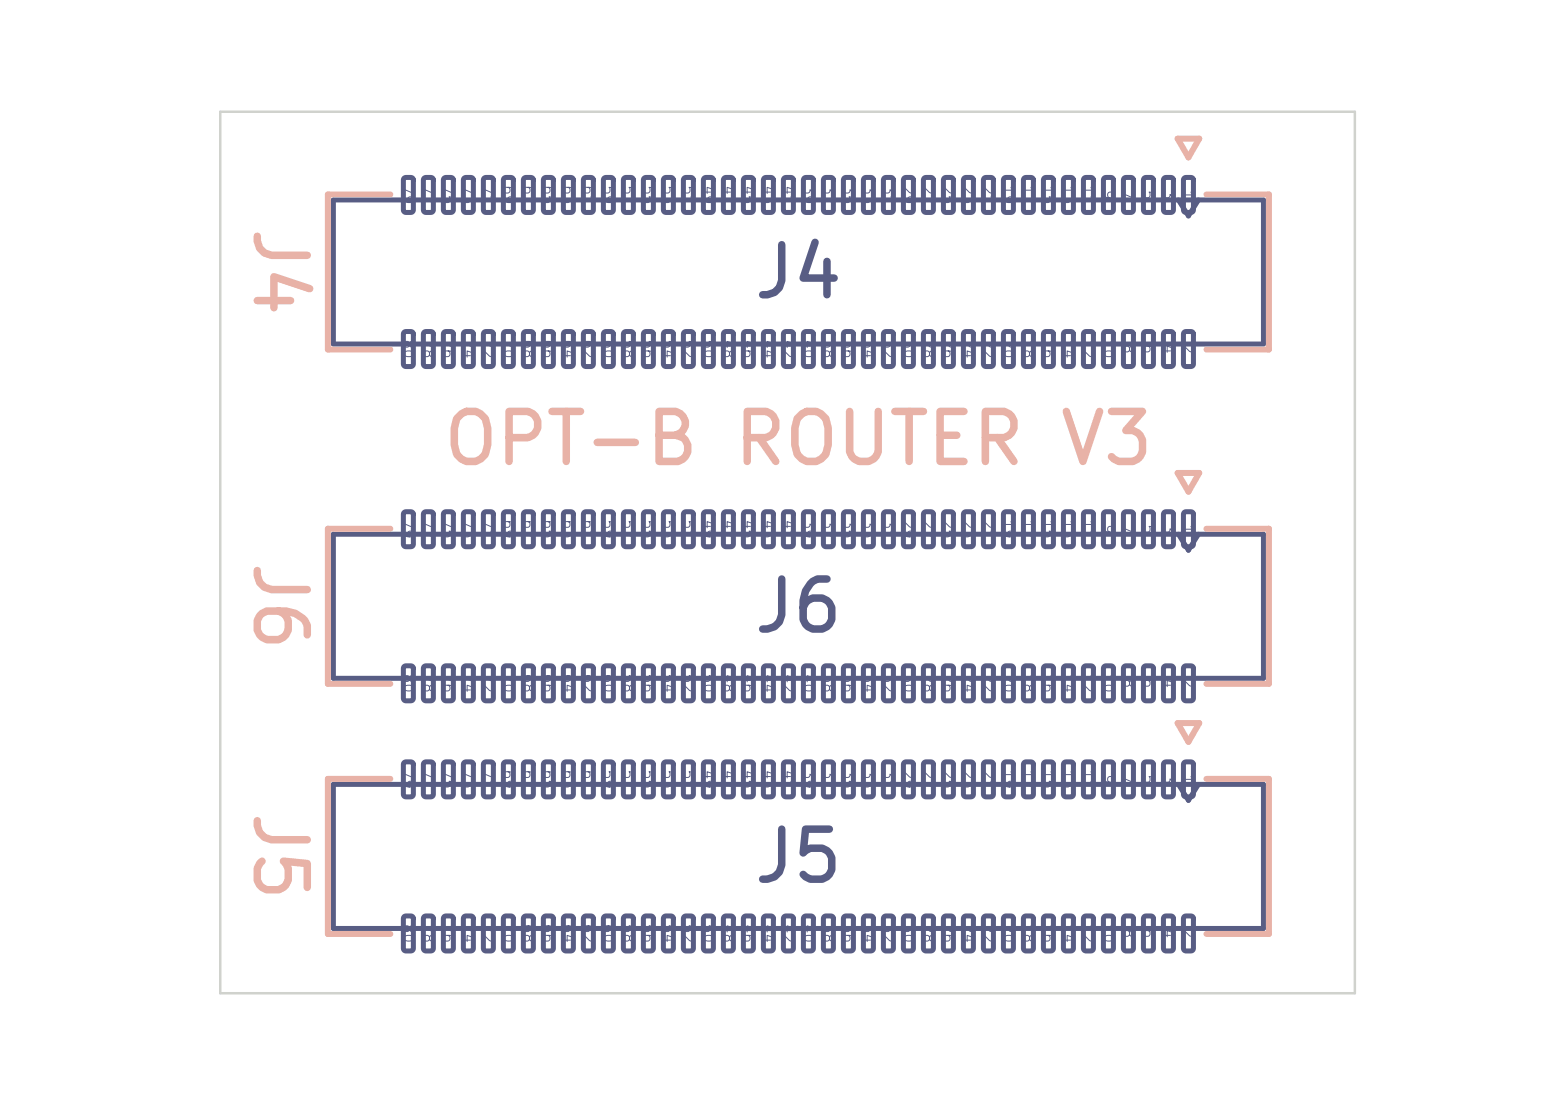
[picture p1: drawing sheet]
<svg xmlns="http://www.w3.org/2000/svg" width="297mm" height="210mm" viewBox="0 0 297 210" stroke-linecap="round" stroke-linejoin="round" font-family="sans-serif">
<defs><g id="words">
<g font-size="9.5" fill="#e8b2a7">
<text x="46" y="42.6" transform="rotate(90 46 42.6)">J4</text>
<text x="83.6" y="90.6">OPT-B ROUTER V3</text>
<text x="46" y="106.1" transform="rotate(90 46 106.1)">J6</text>
<text x="46" y="153.7" transform="rotate(90 46 153.7)">J5</text>
</g>
<g font-size="9.5" fill="#585d84">
<text x="142.7" y="58.9">J4</text>
<text x="142.7" y="122.4">J6</text>
<text x="142.7" y="170">J5</text>
</g>
<g font-size="1.9" fill="#585d84">
<text x="76.2" y="35" transform="rotate(90 76.2 35)">79</text>
<text x="80" y="35" transform="rotate(90 80 35)">77</text>
<text x="83.8" y="35" transform="rotate(90 83.8 35)">75</text>
<text x="87.6" y="35" transform="rotate(90 87.6 35)">73</text>
<text x="91.4" y="35" transform="rotate(90 91.4 35)">71</text>
<text x="95.2" y="35" transform="rotate(90 95.2 35)">69</text>
<text x="99" y="35" transform="rotate(90 99 35)">67</text>
<text x="102.8" y="35" transform="rotate(90 102.8 35)">65</text>
<text x="106.6" y="35" transform="rotate(90 106.6 35)">63</text>
<text x="110.4" y="35" transform="rotate(90 110.4 35)">61</text>
<text x="114.2" y="35" transform="rotate(90 114.2 35)">59</text>
<text x="118" y="35" transform="rotate(90 118 35)">57</text>
<text x="121.8" y="35" transform="rotate(90 121.8 35)">55</text>
<text x="125.6" y="35" transform="rotate(90 125.6 35)">53</text>
<text x="129.4" y="35" transform="rotate(90 129.4 35)">51</text>
<text x="133.2" y="35" transform="rotate(90 133.2 35)">49</text>
<text x="137.1" y="35" transform="rotate(90 137.1 35)">47</text>
<text x="140.9" y="35" transform="rotate(90 140.9 35)">45</text>
<text x="144.7" y="35" transform="rotate(90 144.7 35)">43</text>
<text x="148.5" y="35" transform="rotate(90 148.5 35)">41</text>
<text x="152.3" y="35" transform="rotate(90 152.3 35)">39</text>
<text x="156.1" y="35" transform="rotate(90 156.1 35)">37</text>
<text x="159.9" y="35" transform="rotate(90 159.9 35)">35</text>
<text x="163.7" y="35" transform="rotate(90 163.7 35)">33</text>
<text x="167.5" y="35" transform="rotate(90 167.5 35)">31</text>
<text x="171.3" y="35" transform="rotate(90 171.3 35)">29</text>
<text x="175.1" y="35" transform="rotate(90 175.1 35)">27</text>
<text x="178.9" y="35" transform="rotate(90 178.9 35)">25</text>
<text x="182.7" y="35" transform="rotate(90 182.7 35)">23</text>
<text x="186.5" y="35" transform="rotate(90 186.5 35)">21</text>
<text x="190.3" y="35" transform="rotate(90 190.3 35)">19</text>
<text x="194.1" y="35" transform="rotate(90 194.1 35)">17</text>
<text x="197.9" y="35" transform="rotate(90 197.9 35)">15</text>
<text x="201.7" y="35" transform="rotate(90 201.7 35)">13</text>
<text x="205.5" y="35" transform="rotate(90 205.5 35)">11</text>
<text x="209.3" y="36" transform="rotate(90 209.3 36)">9</text>
<text x="213.1" y="36" transform="rotate(90 213.1 36)">7</text>
<text x="216.9" y="36" transform="rotate(90 216.9 36)">5</text>
<text x="220.7" y="36" transform="rotate(90 220.7 36)">3</text>
<text x="224.5" y="36" transform="rotate(90 224.5 36)">1</text>
<text x="76.2" y="64.3" transform="rotate(90 76.2 64.3)">80</text>
<text x="80" y="64.3" transform="rotate(90 80 64.3)">78</text>
<text x="83.8" y="64.3" transform="rotate(90 83.8 64.3)">76</text>
<text x="87.6" y="64.3" transform="rotate(90 87.6 64.3)">74</text>
<text x="91.4" y="64.3" transform="rotate(90 91.4 64.3)">72</text>
<text x="95.2" y="64.3" transform="rotate(90 95.2 64.3)">70</text>
<text x="99" y="64.3" transform="rotate(90 99 64.3)">68</text>
<text x="102.8" y="64.3" transform="rotate(90 102.8 64.3)">66</text>
<text x="106.6" y="64.3" transform="rotate(90 106.6 64.3)">64</text>
<text x="110.4" y="64.3" transform="rotate(90 110.4 64.3)">62</text>
<text x="114.2" y="64.3" transform="rotate(90 114.2 64.3)">60</text>
<text x="118" y="64.3" transform="rotate(90 118 64.3)">58</text>
<text x="121.8" y="64.3" transform="rotate(90 121.8 64.3)">56</text>
<text x="125.6" y="64.3" transform="rotate(90 125.6 64.3)">54</text>
<text x="129.4" y="64.3" transform="rotate(90 129.4 64.3)">52</text>
<text x="133.2" y="64.3" transform="rotate(90 133.2 64.3)">50</text>
<text x="137.1" y="64.3" transform="rotate(90 137.1 64.3)">48</text>
<text x="140.9" y="64.3" transform="rotate(90 140.9 64.3)">46</text>
<text x="144.7" y="64.3" transform="rotate(90 144.7 64.3)">44</text>
<text x="148.5" y="64.3" transform="rotate(90 148.5 64.3)">42</text>
<text x="152.3" y="64.3" transform="rotate(90 152.3 64.3)">40</text>
<text x="156.1" y="64.3" transform="rotate(90 156.1 64.3)">38</text>
<text x="159.9" y="64.3" transform="rotate(90 159.9 64.3)">36</text>
<text x="163.7" y="64.3" transform="rotate(90 163.7 64.3)">34</text>
<text x="167.5" y="64.3" transform="rotate(90 167.5 64.3)">32</text>
<text x="171.3" y="64.3" transform="rotate(90 171.3 64.3)">30</text>
<text x="175.1" y="64.3" transform="rotate(90 175.1 64.3)">28</text>
<text x="178.9" y="64.3" transform="rotate(90 178.9 64.3)">26</text>
<text x="182.7" y="64.3" transform="rotate(90 182.7 64.3)">24</text>
<text x="186.5" y="64.3" transform="rotate(90 186.5 64.3)">22</text>
<text x="190.3" y="64.3" transform="rotate(90 190.3 64.3)">20</text>
<text x="194.1" y="64.3" transform="rotate(90 194.1 64.3)">18</text>
<text x="197.9" y="64.3" transform="rotate(90 197.9 64.3)">16</text>
<text x="201.7" y="64.3" transform="rotate(90 201.7 64.3)">14</text>
<text x="205.5" y="64.3" transform="rotate(90 205.5 64.3)">12</text>
<text x="209.3" y="64.3" transform="rotate(90 209.3 64.3)">10</text>
<text x="213.1" y="65.2" transform="rotate(90 213.1 65.2)">8</text>
<text x="216.9" y="65.2" transform="rotate(90 216.9 65.2)">6</text>
<text x="220.7" y="65.2" transform="rotate(90 220.7 65.2)">4</text>
<text x="224.5" y="65.2" transform="rotate(90 224.5 65.2)">2</text>
<text x="76.2" y="98.6" transform="rotate(90 76.2 98.6)">79</text>
<text x="80" y="98.6" transform="rotate(90 80 98.6)">77</text>
<text x="83.8" y="98.6" transform="rotate(90 83.8 98.6)">75</text>
<text x="87.6" y="98.6" transform="rotate(90 87.6 98.6)">73</text>
<text x="91.4" y="98.6" transform="rotate(90 91.4 98.6)">71</text>
<text x="95.2" y="98.6" transform="rotate(90 95.2 98.6)">69</text>
<text x="99" y="98.6" transform="rotate(90 99 98.6)">67</text>
<text x="102.8" y="98.6" transform="rotate(90 102.8 98.6)">65</text>
<text x="106.6" y="98.6" transform="rotate(90 106.6 98.6)">63</text>
<text x="110.4" y="98.6" transform="rotate(90 110.4 98.6)">61</text>
<text x="114.2" y="98.6" transform="rotate(90 114.2 98.6)">59</text>
<text x="118" y="98.6" transform="rotate(90 118 98.6)">57</text>
<text x="121.8" y="98.6" transform="rotate(90 121.8 98.6)">55</text>
<text x="125.6" y="98.6" transform="rotate(90 125.6 98.6)">53</text>
<text x="129.4" y="98.6" transform="rotate(90 129.4 98.6)">51</text>
<text x="133.2" y="98.6" transform="rotate(90 133.2 98.6)">49</text>
<text x="137.1" y="98.6" transform="rotate(90 137.1 98.6)">47</text>
<text x="140.9" y="98.6" transform="rotate(90 140.9 98.6)">45</text>
<text x="144.7" y="98.6" transform="rotate(90 144.7 98.6)">43</text>
<text x="148.5" y="98.6" transform="rotate(90 148.5 98.6)">41</text>
<text x="152.3" y="98.6" transform="rotate(90 152.3 98.6)">39</text>
<text x="156.1" y="98.6" transform="rotate(90 156.1 98.6)">37</text>
<text x="159.9" y="98.6" transform="rotate(90 159.9 98.6)">35</text>
<text x="163.7" y="98.6" transform="rotate(90 163.7 98.6)">33</text>
<text x="167.5" y="98.6" transform="rotate(90 167.5 98.6)">31</text>
<text x="171.3" y="98.6" transform="rotate(90 171.3 98.6)">29</text>
<text x="175.1" y="98.6" transform="rotate(90 175.1 98.6)">27</text>
<text x="178.9" y="98.6" transform="rotate(90 178.9 98.6)">25</text>
<text x="182.7" y="98.6" transform="rotate(90 182.7 98.6)">23</text>
<text x="186.5" y="98.6" transform="rotate(90 186.5 98.6)">21</text>
<text x="190.3" y="98.6" transform="rotate(90 190.3 98.6)">19</text>
<text x="194.1" y="98.6" transform="rotate(90 194.1 98.6)">17</text>
<text x="197.9" y="98.6" transform="rotate(90 197.9 98.6)">15</text>
<text x="201.7" y="98.6" transform="rotate(90 201.7 98.6)">13</text>
<text x="205.5" y="98.6" transform="rotate(90 205.5 98.6)">11</text>
<text x="209.3" y="99.5" transform="rotate(90 209.3 99.5)">9</text>
<text x="213.1" y="99.5" transform="rotate(90 213.1 99.5)">7</text>
<text x="216.9" y="99.5" transform="rotate(90 216.9 99.5)">5</text>
<text x="220.7" y="99.5" transform="rotate(90 220.7 99.5)">3</text>
<text x="224.5" y="99.5" transform="rotate(90 224.5 99.5)">1</text>
<text x="76.2" y="127.9" transform="rotate(90 76.2 127.9)">80</text>
<text x="80" y="127.9" transform="rotate(90 80 127.9)">78</text>
<text x="83.8" y="127.9" transform="rotate(90 83.8 127.9)">76</text>
<text x="87.6" y="127.9" transform="rotate(90 87.6 127.9)">74</text>
<text x="91.4" y="127.9" transform="rotate(90 91.4 127.9)">72</text>
<text x="95.2" y="127.9" transform="rotate(90 95.2 127.9)">70</text>
<text x="99" y="127.9" transform="rotate(90 99 127.9)">68</text>
<text x="102.8" y="127.9" transform="rotate(90 102.8 127.9)">66</text>
<text x="106.6" y="127.9" transform="rotate(90 106.6 127.9)">64</text>
<text x="110.4" y="127.9" transform="rotate(90 110.4 127.9)">62</text>
<text x="114.2" y="127.9" transform="rotate(90 114.2 127.9)">60</text>
<text x="118" y="127.9" transform="rotate(90 118 127.9)">58</text>
<text x="121.8" y="127.9" transform="rotate(90 121.8 127.9)">56</text>
<text x="125.6" y="127.9" transform="rotate(90 125.6 127.9)">54</text>
<text x="129.4" y="127.9" transform="rotate(90 129.4 127.9)">52</text>
<text x="133.2" y="127.9" transform="rotate(90 133.2 127.9)">50</text>
<text x="137.1" y="127.9" transform="rotate(90 137.1 127.9)">48</text>
<text x="140.9" y="127.9" transform="rotate(90 140.9 127.9)">46</text>
<text x="144.7" y="127.9" transform="rotate(90 144.7 127.9)">44</text>
<text x="148.5" y="127.9" transform="rotate(90 148.5 127.9)">42</text>
<text x="152.3" y="127.9" transform="rotate(90 152.3 127.9)">40</text>
<text x="156.1" y="127.9" transform="rotate(90 156.1 127.9)">38</text>
<text x="159.9" y="127.9" transform="rotate(90 159.9 127.9)">36</text>
<text x="163.7" y="127.9" transform="rotate(90 163.7 127.9)">34</text>
<text x="167.5" y="127.9" transform="rotate(90 167.5 127.9)">32</text>
<text x="171.3" y="127.9" transform="rotate(90 171.3 127.9)">30</text>
<text x="175.1" y="127.9" transform="rotate(90 175.1 127.9)">28</text>
<text x="178.9" y="127.9" transform="rotate(90 178.9 127.9)">26</text>
<text x="182.7" y="127.9" transform="rotate(90 182.7 127.9)">24</text>
<text x="186.5" y="127.9" transform="rotate(90 186.5 127.9)">22</text>
<text x="190.3" y="127.9" transform="rotate(90 190.3 127.9)">20</text>
<text x="194.1" y="127.9" transform="rotate(90 194.1 127.9)">18</text>
<text x="197.9" y="127.9" transform="rotate(90 197.9 127.9)">16</text>
<text x="201.7" y="127.9" transform="rotate(90 201.7 127.9)">14</text>
<text x="205.5" y="127.9" transform="rotate(90 205.5 127.9)">12</text>
<text x="209.3" y="127.9" transform="rotate(90 209.3 127.9)">10</text>
<text x="213.1" y="128.8" transform="rotate(90 213.1 128.8)">8</text>
<text x="216.9" y="128.8" transform="rotate(90 216.9 128.8)">6</text>
<text x="220.7" y="128.8" transform="rotate(90 220.7 128.8)">4</text>
<text x="224.5" y="128.8" transform="rotate(90 224.5 128.8)">2</text>
<text x="76.2" y="146.1" transform="rotate(90 76.2 146.1)">79</text>
<text x="80" y="146.1" transform="rotate(90 80 146.1)">77</text>
<text x="83.8" y="146.1" transform="rotate(90 83.8 146.1)">75</text>
<text x="87.6" y="146.1" transform="rotate(90 87.6 146.1)">73</text>
<text x="91.4" y="146.1" transform="rotate(90 91.4 146.1)">71</text>
<text x="95.2" y="146.1" transform="rotate(90 95.2 146.1)">69</text>
<text x="99" y="146.1" transform="rotate(90 99 146.1)">67</text>
<text x="102.8" y="146.1" transform="rotate(90 102.8 146.1)">65</text>
<text x="106.6" y="146.1" transform="rotate(90 106.6 146.1)">63</text>
<text x="110.4" y="146.1" transform="rotate(90 110.4 146.1)">61</text>
<text x="114.2" y="146.1" transform="rotate(90 114.2 146.1)">59</text>
<text x="118" y="146.1" transform="rotate(90 118 146.1)">57</text>
<text x="121.8" y="146.1" transform="rotate(90 121.8 146.1)">55</text>
<text x="125.6" y="146.1" transform="rotate(90 125.6 146.1)">53</text>
<text x="129.4" y="146.1" transform="rotate(90 129.4 146.1)">51</text>
<text x="133.2" y="146.1" transform="rotate(90 133.2 146.1)">49</text>
<text x="137.1" y="146.1" transform="rotate(90 137.1 146.1)">47</text>
<text x="140.9" y="146.1" transform="rotate(90 140.9 146.1)">45</text>
<text x="144.7" y="146.1" transform="rotate(90 144.7 146.1)">43</text>
<text x="148.5" y="146.1" transform="rotate(90 148.5 146.1)">41</text>
<text x="152.3" y="146.1" transform="rotate(90 152.3 146.1)">39</text>
<text x="156.1" y="146.1" transform="rotate(90 156.1 146.1)">37</text>
<text x="159.9" y="146.1" transform="rotate(90 159.9 146.1)">35</text>
<text x="163.7" y="146.1" transform="rotate(90 163.7 146.1)">33</text>
<text x="167.5" y="146.1" transform="rotate(90 167.5 146.1)">31</text>
<text x="171.3" y="146.1" transform="rotate(90 171.3 146.1)">29</text>
<text x="175.1" y="146.1" transform="rotate(90 175.1 146.1)">27</text>
<text x="178.9" y="146.1" transform="rotate(90 178.9 146.1)">25</text>
<text x="182.7" y="146.1" transform="rotate(90 182.7 146.1)">23</text>
<text x="186.5" y="146.1" transform="rotate(90 186.5 146.1)">21</text>
<text x="190.3" y="146.1" transform="rotate(90 190.3 146.1)">19</text>
<text x="194.1" y="146.1" transform="rotate(90 194.1 146.1)">17</text>
<text x="197.9" y="146.1" transform="rotate(90 197.9 146.1)">15</text>
<text x="201.7" y="146.1" transform="rotate(90 201.7 146.1)">13</text>
<text x="205.5" y="146.1" transform="rotate(90 205.5 146.1)">11</text>
<text x="209.3" y="147" transform="rotate(90 209.3 147)">9</text>
<text x="213.1" y="147" transform="rotate(90 213.1 147)">7</text>
<text x="216.9" y="147" transform="rotate(90 216.9 147)">5</text>
<text x="220.7" y="147" transform="rotate(90 220.7 147)">3</text>
<text x="224.5" y="147" transform="rotate(90 224.5 147)">1</text>
<text x="76.2" y="175.4" transform="rotate(90 76.2 175.4)">80</text>
<text x="80" y="175.4" transform="rotate(90 80 175.4)">78</text>
<text x="83.8" y="175.4" transform="rotate(90 83.8 175.4)">76</text>
<text x="87.6" y="175.4" transform="rotate(90 87.6 175.4)">74</text>
<text x="91.4" y="175.4" transform="rotate(90 91.4 175.4)">72</text>
<text x="95.2" y="175.4" transform="rotate(90 95.2 175.4)">70</text>
<text x="99" y="175.4" transform="rotate(90 99 175.4)">68</text>
<text x="102.8" y="175.4" transform="rotate(90 102.8 175.4)">66</text>
<text x="106.6" y="175.4" transform="rotate(90 106.6 175.4)">64</text>
<text x="110.4" y="175.4" transform="rotate(90 110.4 175.4)">62</text>
<text x="114.2" y="175.4" transform="rotate(90 114.2 175.4)">60</text>
<text x="118" y="175.4" transform="rotate(90 118 175.4)">58</text>
<text x="121.8" y="175.4" transform="rotate(90 121.8 175.4)">56</text>
<text x="125.6" y="175.4" transform="rotate(90 125.6 175.4)">54</text>
<text x="129.4" y="175.4" transform="rotate(90 129.4 175.4)">52</text>
<text x="133.2" y="175.4" transform="rotate(90 133.2 175.4)">50</text>
<text x="137.1" y="175.4" transform="rotate(90 137.1 175.4)">48</text>
<text x="140.9" y="175.4" transform="rotate(90 140.9 175.4)">46</text>
<text x="144.7" y="175.4" transform="rotate(90 144.7 175.4)">44</text>
<text x="148.5" y="175.4" transform="rotate(90 148.5 175.4)">42</text>
<text x="152.3" y="175.4" transform="rotate(90 152.3 175.4)">40</text>
<text x="156.1" y="175.4" transform="rotate(90 156.1 175.4)">38</text>
<text x="159.9" y="175.4" transform="rotate(90 159.9 175.4)">36</text>
<text x="163.7" y="175.4" transform="rotate(90 163.7 175.4)">34</text>
<text x="167.5" y="175.4" transform="rotate(90 167.5 175.4)">32</text>
<text x="171.3" y="175.4" transform="rotate(90 171.3 175.4)">30</text>
<text x="175.1" y="175.4" transform="rotate(90 175.1 175.4)">28</text>
<text x="178.9" y="175.4" transform="rotate(90 178.9 175.4)">26</text>
<text x="182.7" y="175.4" transform="rotate(90 182.7 175.4)">24</text>
<text x="186.5" y="175.4" transform="rotate(90 186.5 175.4)">22</text>
<text x="190.3" y="175.4" transform="rotate(90 190.3 175.4)">20</text>
<text x="194.1" y="175.4" transform="rotate(90 194.1 175.4)">18</text>
<text x="197.9" y="175.4" transform="rotate(90 197.9 175.4)">16</text>
<text x="201.7" y="175.4" transform="rotate(90 201.7 175.4)">14</text>
<text x="205.5" y="175.4" transform="rotate(90 205.5 175.4)">12</text>
<text x="209.3" y="175.4" transform="rotate(90 209.3 175.4)">10</text>
<text x="213.1" y="176.3" transform="rotate(90 213.1 176.3)">8</text>
<text x="216.9" y="176.3" transform="rotate(90 216.9 176.3)">6</text>
<text x="220.7" y="176.3" transform="rotate(90 220.7 176.3)">4</text>
<text x="224.5" y="176.3" transform="rotate(90 224.5 176.3)">2</text>
</g>
</g></defs>
<path d="M41.9 21.2h215.7v167.6h-215.7z" fill="none" stroke="#d0d2cd" stroke-width=".48"/>
<g fill="none" stroke="#585d84" stroke-width=".95">
<path d="M63.4 38h176.8v27.4h-176.8zM76.8 33.9l.4-.2h.9l.5 .3v5.9l-.3 .4-1.1 .1-.5-.3v-5.9zM80.6 33.9l.4-.2h.9l.5 .3v5.9l-.3 .4-1.1 .1-.5-.3v-5.9zM84.4 33.9l.4-.2h.9l.5 .3v5.9l-.3 .4-1.1 .1-.5-.3v-5.9zM88.2 33.9l.4-.2h.9l.5 .3v5.9l-.3 .4-1.1 .1-.5-.3v-5.9zM92 33.9l.4-.2h.9l.5 .3v5.9l-.3 .4-1.1 .1-.5-.3v-5.9zM95.9 33.9l.3-.2h.9l.5 .3v5.9l-.3 .4-1.1 .1-.5-.3v-5.9zM99.7 33.9l.3-.2h.9l.5 .3v5.9l-.3 .4-1.1 .1-.4-.3-.1-5.9zM103.5 33.9l.3-.2h.9l.5 .3v5.9l-.3 .4-1.1 .1-.4-.3-.1-5.9zM107.3 33.9l.3-.2h.9l.5 .3v5.9l-.3 .4-1.1 .1-.4-.3-.1-5.9zM111.1 33.9l.3-.2h1l.4 .3v5.9l-.3 .4-1.1 .1-.4-.3-.1-5.9zM114.9 33.9l.3-.2h1l.4 .3v5.9l-.3 .4-1.1 .1-.4-.3-.1-5.9z"/>
<path d="M118.7 33.9l.3-.2h1l.4 .3v5.9l-.3 .4-1.1 .1-.4-.3-.1-5.9zM122.5 33.9l.3-.2h1l.4 .3v5.9l-.3 .4-1.1 .1-.4-.3-.1-5.9zM126.3 33.9l.3-.2h1l.4 .3v5.9l-.3 .4-1.1 .1-.4-.3-.1-5.9zM130.1 33.9l.3-.2h1l.4 .3v5.9l-.2 .4-1.2 .1-.4-.3-.1-5.9zM133.9 33.9l.3-.2h1l.4 .3v5.9l-.2 .4-1.2 .1-.4-.3-.1-5.9zM137.7 33.9l.3-.2h1l.4 .3 .1 5.9-.3 .4-1.2 .1-.4-.3-.1-5.9zM141.5 33.9l.3-.2h1l.4 .3 .1 5.9-.3 .4-1.2 .1-.4-.3v-5.9zM145.3 33.9l.3-.2h1l.4 .3 .1 5.9-.3 .4-1.2 .1-.4-.3v-5.9zM149.1 33.9l.3-.2h1l.4 .3 .1 5.9-.3 .4-1.2 .1-.4-.3v-5.9zM152.9 33.9l.3-.2h1l.4 .3 .1 5.9-.3 .4-1.2 .1-.4-.3v-5.9zM156.7 33.9l.3-.2h1l.4 .3 .1 5.9-.3 .4-1.2 .1-.4-.3v-5.9zM160.5 33.9l.3-.2h1l.4 .3 .1 5.9-.3 .4-1.2 .1-.4-.3v-5.9z"/>
<path d="M164.3 33.9l.3-.2h1l.4 .3 .1 5.9-.3 .4-1.2 .1-.4-.3v-5.9zM168.1 33.9l.3-.2h1l.4 .3 .1 5.9-.3 .4-1.2 .1-.4-.3v-5.9zM171.9 33.9l.4-.2h.9l.4 .3 .1 5.9-.3 .4-1.1 .1-.5-.3v-5.9zM175.7 33.9l.4-.2h.9l.4 .3 .1 5.9-.3 .4-1.1 .1-.5-.3v-5.9zM179.5 33.9l.4-.2h.9l.4 .3 .1 5.9-.3 .4-1.1 .1-.5-.3v-5.9zM183.3 33.9l.4-.2h.9l.5 .3v5.9l-.3 .4-1.1 .1-.5-.3v-5.9zM187.1 33.9l.4-.2h.9l.5 .3v5.9l-.3 .4-1.1 .1-.5-.3v-5.9zM190.9 33.9l.4-.2h.9l.5 .3v5.9l-.3 .4-1.1 .1-.5-.3v-5.9zM194.7 33.9l.4-.2h.9l.5 .3v5.9l-.3 .4-1.1 .1-.5-.3v-5.9zM198.5 33.9l.4-.2h.9l.5 .3v5.9l-.3 .4-1.1 .1-.5-.3v-5.9zM202.3 33.9l.4-.2h.9l.5 .3v5.9l-.3 .4-1.1 .1-.5-.3v-5.9zM206.1 33.9l.4-.2h.9l.5 .3v5.9l-.3 .4-1.1 .1-.5-.3v-5.9z"/>
<path d="M209.9 33.9l.4-.2h.9l.5 .3v5.9l-.3 .4-1.1 .1-.5-.3v-5.9zM213.8 33.9l.3-.2h.9l.5 .3v5.9l-.3 .4-1.1 .1-.5-.3v-5.9zM217.6 33.9l.3-.2h.9l.5 .3v5.9l-.3 .4-1.1 .1-.4-.3-.1-5.9zM221.4 33.9l.3-.2h.9l.5 .3v5.9l-.3 .4-1.1 .1-.4-.3-.1-5.9zM224.1 38l1.9 3 1.9-3M225.2 33.9l.3-.2h.9l.5 .3v5.9l-.3 .4-1.1 .1-.4-.3-.1-5.9zM76.8 63.1l.4-.1h.9l.5 .3v5.9l-.3 .4-1.1 .1-.5-.3v-5.9zM80.6 63.1l.4-.1h.9l.5 .3v5.9l-.3 .4-1.1 .1-.5-.3v-5.9zM84.4 63.1l.4-.1h.9l.5 .3v5.9l-.3 .4-1.1 .1-.5-.3v-5.9zM88.2 63.1l.4-.1h.9l.5 .3v5.9l-.3 .4-1.1 .1-.5-.3v-5.9zM92 63.1l.4-.1h.9l.5 .3v5.9l-.3 .4-1.1 .1-.5-.3v-5.9zM95.9 63.1l.3-.1h.9l.5 .3v5.9l-.3 .4-1.1 .1-.5-.3v-5.9z"/>
<path d="M99.7 63.1l.3-.1h.9l.5 .3v5.9l-.3 .4-1.1 .1-.4-.3-.1-5.9zM103.5 63.1l.3-.1h.9l.5 .3v5.9l-.3 .4-1.1 .1-.4-.3-.1-5.9zM107.3 63.1l.3-.1h.9l.5 .3v5.9l-.3 .4-1.1 .1-.4-.3-.1-5.9zM111.1 63.1l.3-.1h1l.4 .3v5.9l-.3 .4-1.1 .1-.4-.3-.1-5.9zM114.9 63.1l.3-.1h1l.4 .3v5.9l-.3 .4-1.1 .1-.4-.3-.1-5.9zM118.7 63.1l.3-.1h1l.4 .3v5.9l-.3 .4-1.1 .1-.4-.3-.1-5.9zM122.5 63.1l.3-.1h1l.4 .3v5.9l-.3 .4-1.1 .1-.4-.3-.1-5.9zM126.3 63.1l.3-.1h1l.4 .3v5.9l-.3 .4-1.1 .1-.4-.3-.1-5.9zM130.1 63.1l.3-.1h1l.4 .3v5.9l-.2 .4-1.2 .1-.4-.3-.1-5.9zM133.9 63.1l.3-.1h1l.4 .3v5.9l-.2 .4-1.2 .1-.4-.3-.1-5.9zM137.7 63.1l.3-.1h1l.4 .3 .1 5.9-.3 .4-1.2 .1-.4-.3-.1-5.9zM141.5 63.1l.3-.1h1l.4 .3 .1 5.9-.3 .4-1.2 .1-.4-.3v-5.9z"/>
<path d="M145.3 63.1l.3-.1h1l.4 .3 .1 5.9-.3 .4-1.2 .1-.4-.3v-5.9zM149.1 63.1l.3-.1h1l.4 .3 .1 5.9-.3 .4-1.2 .1-.4-.3v-5.9zM152.9 63.1l.3-.1h1l.4 .3 .1 5.9-.3 .4-1.2 .1-.4-.3v-5.9zM156.7 63.1l.3-.1h1l.4 .3 .1 5.9-.3 .4-1.2 .1-.4-.3v-5.9zM160.5 63.1l.3-.1h1l.4 .3 .1 5.9-.3 .4-1.2 .1-.4-.3v-5.9zM164.3 63.1l.3-.1h1l.4 .3 .1 5.9-.3 .4-1.2 .1-.4-.3v-5.9zM168.1 63.1l.3-.1h1l.4 .3 .1 5.9-.3 .4-1.2 .1-.4-.3v-5.9zM171.9 63.1l.4-.1h.9l.4 .3 .1 5.9-.3 .4-1.1 .1-.5-.3v-5.9zM175.7 63.1l.4-.1h.9l.4 .3 .1 5.9-.3 .4-1.1 .1-.5-.3v-5.9zM179.5 63.1l.4-.1h.9l.4 .3 .1 5.9-.3 .4-1.1 .1-.5-.3v-5.9zM183.3 63.1l.4-.1h.9l.5 .3v5.9l-.3 .4-1.1 .1-.5-.3v-5.9zM187.1 63.1l.4-.1h.9l.5 .3v5.9l-.3 .4-1.1 .1-.5-.3v-5.9z"/>
<path d="M190.9 63.1l.4-.1h.9l.5 .3v5.9l-.3 .4-1.1 .1-.5-.3v-5.9zM194.7 63.1l.4-.1h.9l.5 .3v5.9l-.3 .4-1.1 .1-.5-.3v-5.9zM198.5 63.1l.4-.1h.9l.5 .3v5.9l-.3 .4-1.1 .1-.5-.3v-5.9zM202.3 63.1l.4-.1h.9l.5 .3v5.9l-.3 .4-1.1 .1-.5-.3v-5.9zM206.1 63.1l.4-.1h.9l.5 .3v5.9l-.3 .4-1.1 .1-.5-.3v-5.9zM209.9 63.1l.4-.1h.9l.5 .3v5.9l-.3 .4-1.1 .1-.5-.3v-5.9zM213.8 63.1l.3-.1h.9l.5 .3v5.9l-.3 .4-1.1 .1-.5-.3v-5.9zM217.6 63.1l.3-.1h.9l.5 .3v5.9l-.3 .4-1.1 .1-.4-.3-.1-5.9zM221.4 63.1l.3-.1h.9l.5 .3v5.9l-.3 .4-1.1 .1-.4-.3-.1-5.9zM225.2 63.1l.3-.1h.9l.5 .3v5.9l-.3 .4-1.1 .1-.4-.3-.1-5.9zM76.8 97.4l.4-.1h.9l.5 .2v5.9l-.3 .5h-1.1l-.5-.3v-5.9zM80.6 97.4l.4-.1h.9l.5 .2v5.9l-.3 .5h-1.1l-.5-.3v-5.9z"/>
<path d="M84.4 97.4l.4-.1h.9l.5 .2v5.9l-.3 .5h-1.1l-.5-.3v-5.9zM88.2 97.4l.4-.1h.9l.5 .2v5.9l-.3 .5h-1.1l-.5-.3v-5.9zM92 97.4l.4-.1h.9l.5 .2v5.9l-.3 .5h-1.1l-.5-.3v-5.9zM95.9 97.4l.3-.1h.9l.5 .2v5.9l-.3 .5h-1.1l-.5-.3v-5.9zM99.7 97.4l.3-.1h.9l.5 .2v5.9l-.3 .5h-1.1l-.4-.3-.1-5.9zM103.5 97.4l.3-.1h.9l.5 .2v5.9l-.3 .5h-1.1l-.4-.3-.1-5.9zM107.3 97.4l.3-.1h.9l.5 .2v5.9l-.3 .5h-1.1l-.4-.3-.1-5.9zM111.1 97.4l.3-.1h1l.4 .2v5.9l-.3 .5h-1.1l-.4-.3-.1-5.9zM114.9 97.4l.3-.1h1l.4 .2v5.9l-.3 .5h-1.1l-.4-.3-.1-5.9zM118.7 97.4l.3-.1h1l.4 .2v5.9l-.3 .5h-1.1l-.4-.3-.1-5.9zM122.5 97.4l.3-.1h1l.4 .2v5.9l-.3 .5h-1.1l-.4-.3-.1-5.9zM126.3 97.4l.3-.1h1l.4 .2v5.9l-.3 .5h-1.1l-.4-.3-.1-5.9z"/>
<path d="M130.1 97.4l.3-.1h1l.4 .2v5.9l-.2 .5h-1.2l-.4-.3-.1-5.9zM133.9 97.4l.3-.1h1l.4 .2v5.9l-.2 .5h-1.2l-.4-.3-.1-5.9zM137.7 97.4l.3-.1h1l.4 .2 .1 5.9-.3 .5h-1.2l-.4-.3-.1-5.9zM141.5 97.4l.3-.1h1l.4 .2 .1 5.9-.3 .5h-1.2l-.4-.3v-5.9zM145.3 97.4l.3-.1h1l.4 .2 .1 5.9-.3 .5h-1.2l-.4-.3v-5.9zM149.1 97.4l.3-.1h1l.4 .2 .1 5.9-.3 .5h-1.2l-.4-.3v-5.9zM152.9 97.4l.3-.1h1l.4 .2 .1 5.9-.3 .5h-1.2l-.4-.3v-5.9zM156.7 97.4l.3-.1h1l.4 .2 .1 5.9-.3 .5h-1.2l-.4-.3v-5.9zM160.5 97.4l.3-.1h1l.4 .2 .1 5.9-.3 .5h-1.2l-.4-.3v-5.9zM164.3 97.4l.3-.1h1l.4 .2 .1 5.9-.3 .5h-1.2l-.4-.3v-5.9zM168.1 97.4l.3-.1h1l.4 .2 .1 5.9-.3 .5h-1.2l-.4-.3v-5.9zM171.9 97.4l.4-.1h.9l.4 .2 .1 5.9-.3 .5h-1.1l-.5-.3v-5.9z"/>
<path d="M175.7 97.4l.4-.1h.9l.4 .2 .1 5.9-.3 .5h-1.1l-.5-.3v-5.9zM179.5 97.4l.4-.1h.9l.4 .2 .1 5.9-.3 .5h-1.1l-.5-.3v-5.9zM183.3 97.4l.4-.1h.9l.5 .2v5.9l-.3 .5h-1.1l-.5-.3v-5.9zM187.1 97.4l.4-.1h.9l.5 .2v5.9l-.3 .5h-1.1l-.5-.3v-5.9zM190.9 97.4l.4-.1h.9l.5 .2v5.9l-.3 .5h-1.1l-.5-.3v-5.9zM194.7 97.4l.4-.1h.9l.5 .2v5.9l-.3 .5h-1.1l-.5-.3v-5.9zM198.5 97.4l.4-.1h.9l.5 .2v5.9l-.3 .5h-1.1l-.5-.3v-5.9zM202.3 97.4l.4-.1h.9l.5 .2v5.9l-.3 .5h-1.1l-.5-.3v-5.9zM206.1 97.4l.4-.1h.9l.5 .2v5.9l-.3 .5h-1.1l-.5-.3v-5.9zM209.9 97.4l.4-.1h.9l.5 .2v5.9l-.3 .5h-1.1l-.5-.3v-5.9zM213.8 97.4l.3-.1h.9l.5 .2v5.9l-.3 .5h-1.1l-.5-.3v-5.9zM217.6 97.4l.3-.1h.9l.5 .2v5.9l-.3 .5h-1.1l-.4-.3-.1-5.9z"/>
<path d="M221.4 97.4l.3-.1h.9l.5 .2v5.9l-.3 .5h-1.1l-.4-.3-.1-5.9zM225.2 97.4l.3-.1h.9l.5 .2v5.9l-.3 .5h-1.1l-.4-.3-.1-5.9zM63.4 101.5h176.8v27.4h-176.8zM224.1 101.5l1.9 3.1 1.9-3.1M76.8 126.7l.4-.2h.9l.5 .3v5.9l-.3 .5h-1.1l-.5-.3v-5.9zM80.6 126.7l.4-.2h.9l.5 .3v5.9l-.3 .5h-1.1l-.5-.3v-5.9zM84.4 126.7l.4-.2h.9l.5 .3v5.9l-.3 .5h-1.1l-.5-.3v-5.9zM88.2 126.7l.4-.2h.9l.5 .3v5.9l-.3 .5h-1.1l-.5-.3v-5.9zM92 126.7l.4-.2h.9l.5 .3v5.9l-.3 .5h-1.1l-.5-.3v-5.9zM95.9 126.7l.3-.2h.9l.5 .3v5.9l-.3 .5h-1.1l-.5-.3v-5.9zM99.7 126.7l.3-.2h.9l.5 .3v5.9l-.3 .5h-1.1l-.4-.3-.1-5.9zM103.5 126.7l.3-.2h.9l.5 .3v5.9l-.3 .5h-1.1l-.4-.3-.1-5.9z"/>
<path d="M107.3 126.7l.3-.2h.9l.5 .3v5.9l-.3 .5h-1.1l-.4-.3-.1-5.9zM111.1 126.7l.3-.2h1l.4 .3v5.9l-.3 .5h-1.1l-.4-.3-.1-5.9zM114.9 126.7l.3-.2h1l.4 .3v5.9l-.3 .5h-1.1l-.4-.3-.1-5.9zM118.7 126.7l.3-.2h1l.4 .3v5.9l-.3 .5h-1.1l-.4-.3-.1-5.9zM122.5 126.7l.3-.2h1l.4 .3v5.9l-.3 .5h-1.1l-.4-.3-.1-5.9zM126.3 126.7l.3-.2h1l.4 .3v5.9l-.3 .5h-1.1l-.4-.3-.1-5.9zM130.1 126.7l.3-.2h1l.4 .3v5.9l-.2 .5h-1.2l-.4-.3-.1-5.9zM133.9 126.7l.3-.2h1l.4 .3v5.9l-.2 .5h-1.2l-.4-.3-.1-5.9zM137.7 126.7l.3-.2h1l.4 .3 .1 5.9-.3 .5h-1.2l-.4-.3-.1-5.9zM141.5 126.7l.3-.2h1l.4 .3 .1 5.9-.3 .5h-1.2l-.4-.3v-5.9zM145.3 126.7l.3-.2h1l.4 .3 .1 5.9-.3 .5h-1.2l-.4-.3v-5.9zM149.1 126.7l.3-.2h1l.4 .3 .1 5.9-.3 .5h-1.2l-.4-.3v-5.9z"/>
<path d="M152.9 126.7l.3-.2h1l.4 .3 .1 5.9-.3 .5h-1.2l-.4-.3v-5.9zM156.7 126.7l.3-.2h1l.4 .3 .1 5.9-.3 .5h-1.2l-.4-.3v-5.9zM160.5 126.7l.3-.2h1l.4 .3 .1 5.9-.3 .5h-1.2l-.4-.3v-5.9zM164.3 126.7l.3-.2h1l.4 .3 .1 5.9-.3 .5h-1.2l-.4-.3v-5.9zM168.1 126.7l.3-.2h1l.4 .3 .1 5.9-.3 .5h-1.2l-.4-.3v-5.9zM171.9 126.7l.4-.2h.9l.4 .3 .1 5.9-.3 .5h-1.1l-.5-.3v-5.9zM175.7 126.7l.4-.2h.9l.4 .3 .1 5.9-.3 .5h-1.1l-.5-.3v-5.9zM179.5 126.7l.4-.2h.9l.4 .3 .1 5.9-.3 .5h-1.1l-.5-.3v-5.9zM183.3 126.7l.4-.2h.9l.5 .3v5.9l-.3 .5h-1.1l-.5-.3v-5.9zM187.1 126.7l.4-.2h.9l.5 .3v5.9l-.3 .5h-1.1l-.5-.3v-5.9zM190.9 126.7l.4-.2h.9l.5 .3v5.9l-.3 .5h-1.1l-.5-.3v-5.9zM194.7 126.7l.4-.2h.9l.5 .3v5.9l-.3 .5h-1.1l-.5-.3v-5.9z"/>
<path d="M198.5 126.7l.4-.2h.9l.5 .3v5.9l-.3 .5h-1.1l-.5-.3v-5.9zM202.3 126.7l.4-.2h.9l.5 .3v5.9l-.3 .5h-1.1l-.5-.3v-5.9zM206.1 126.7l.4-.2h.9l.5 .3v5.9l-.3 .5h-1.1l-.5-.3v-5.9zM209.9 126.7l.4-.2h.9l.5 .3v5.9l-.3 .5h-1.1l-.5-.3v-5.9zM213.8 126.7l.3-.2h.9l.5 .3v5.9l-.3 .5h-1.1l-.5-.3v-5.9zM217.6 126.7l.3-.2h.9l.5 .3v5.9l-.3 .5h-1.1l-.4-.3-.1-5.9zM221.4 126.7l.3-.2h.9l.5 .3v5.9l-.3 .5h-1.1l-.4-.3-.1-5.9zM225.2 126.7l.3-.2h.9l.5 .3v5.9l-.3 .5h-1.1l-.4-.3-.1-5.9zM63.4 149.1h176.8v27.4h-176.8zM76.8 144.9l.4-.1h.9l.5 .3v5.9l-.3 .4-1.1 .1-.5-.3v-5.9zM80.6 144.9l.4-.1h.9l.5 .3v5.9l-.3 .4-1.1 .1-.5-.3v-5.9zM84.4 144.9l.4-.1h.9l.5 .3v5.9l-.3 .4-1.1 .1-.5-.3v-5.9z"/>
<path d="M88.2 144.9l.4-.1h.9l.5 .3v5.9l-.3 .4-1.1 .1-.5-.3v-5.9zM92 144.9l.4-.1h.9l.5 .3v5.9l-.3 .4-1.1 .1-.5-.3v-5.9zM95.9 144.9l.3-.1h.9l.5 .3v5.9l-.3 .4-1.1 .1-.5-.3v-5.9zM99.7 144.9l.3-.1h.9l.5 .3v5.9l-.3 .4-1.1 .1-.4-.3-.1-5.9zM103.5 144.9l.3-.1h.9l.5 .3v5.9l-.3 .4-1.1 .1-.4-.3-.1-5.9zM107.3 144.9l.3-.1h.9l.5 .3v5.9l-.3 .4-1.1 .1-.4-.3-.1-5.9zM111.1 144.9l.3-.1h1l.4 .3v5.9l-.3 .4-1.1 .1-.4-.3-.1-5.9zM114.9 144.9l.3-.1h1l.4 .3v5.9l-.3 .4-1.1 .1-.4-.3-.1-5.9zM118.7 144.9l.3-.1h1l.4 .3v5.9l-.3 .4-1.1 .1-.4-.3-.1-5.9zM122.5 144.9l.3-.1h1l.4 .3v5.9l-.3 .4-1.1 .1-.4-.3-.1-5.9zM126.3 144.9l.3-.1h1l.4 .3v5.9l-.3 .4-1.1 .1-.4-.3-.1-5.9zM130.1 144.9l.3-.1h1l.4 .3v5.9l-.2 .4-1.2 .1-.4-.3-.1-5.9z"/>
<path d="M133.9 144.9l.3-.1h1l.4 .3v5.9l-.2 .4-1.2 .1-.4-.3-.1-5.9zM137.7 144.9l.3-.1h1l.4 .3 .1 5.9-.3 .4-1.2 .1-.4-.3-.1-5.9zM141.5 144.9l.3-.1h1l.4 .3 .1 5.9-.3 .4-1.2 .1-.4-.3v-5.9zM145.3 144.9l.3-.1h1l.4 .3 .1 5.9-.3 .4-1.2 .1-.4-.3v-5.9zM149.1 144.9l.3-.1h1l.4 .3 .1 5.9-.3 .4-1.2 .1-.4-.3v-5.9zM152.9 144.9l.3-.1h1l.4 .3 .1 5.9-.3 .4-1.2 .1-.4-.3v-5.9zM156.7 144.9l.3-.1h1l.4 .3 .1 5.9-.3 .4-1.2 .1-.4-.3v-5.9zM160.5 144.9l.3-.1h1l.4 .3 .1 5.9-.3 .4-1.2 .1-.4-.3v-5.9zM164.3 144.9l.3-.1h1l.4 .3 .1 5.9-.3 .4-1.2 .1-.4-.3v-5.9zM168.1 144.9l.3-.1h1l.4 .3 .1 5.9-.3 .4-1.2 .1-.4-.3v-5.9zM171.9 144.9l.4-.1h.9l.4 .3 .1 5.9-.3 .4-1.1 .1-.5-.3v-5.9zM175.7 144.9l.4-.1h.9l.4 .3 .1 5.9-.3 .4-1.1 .1-.5-.3v-5.9z"/>
<path d="M179.5 144.9l.4-.1h.9l.4 .3 .1 5.9-.3 .4-1.1 .1-.5-.3v-5.9zM183.3 144.9l.4-.1h.9l.5 .3v5.9l-.3 .4-1.1 .1-.5-.3v-5.9zM187.1 144.9l.4-.1h.9l.5 .3v5.9l-.3 .4-1.1 .1-.5-.3v-5.9zM190.9 144.9l.4-.1h.9l.5 .3v5.9l-.3 .4-1.1 .1-.5-.3v-5.9zM194.7 144.9l.4-.1h.9l.5 .3v5.9l-.3 .4-1.1 .1-.5-.3v-5.9zM198.5 144.9l.4-.1h.9l.5 .3v5.9l-.3 .4-1.1 .1-.5-.3v-5.9zM202.3 144.9l.4-.1h.9l.5 .3v5.9l-.3 .4-1.1 .1-.5-.3v-5.9zM206.1 144.9l.4-.1h.9l.5 .3v5.9l-.3 .4-1.1 .1-.5-.3v-5.9zM209.9 144.9l.4-.1h.9l.5 .3v5.9l-.3 .4-1.1 .1-.5-.3v-5.9zM213.8 144.9l.3-.1h.9l.5 .3v5.9l-.3 .4-1.1 .1-.5-.3v-5.9zM217.6 144.9l.3-.1h.9l.5 .3v5.9l-.3 .4-1.1 .1-.4-.3-.1-5.9zM221.4 144.9l.3-.1h.9l.5 .3v5.9l-.3 .4-1.1 .1-.4-.3-.1-5.9z"/>
<path d="M224.1 149.1l1.9 3 1.9-3M225.2 144.9l.3-.1h.9l.5 .3v5.9l-.3 .4-1.1 .1-.4-.3-.1-5.9zM76.8 174.2l.4-.1h.9l.5 .3v5.9l-.3 .4h-1.1l-.5-.3v-5.8zM80.6 174.2l.4-.1h.9l.5 .3v5.9l-.3 .4h-1.1l-.5-.3v-5.8zM84.4 174.2l.4-.1h.9l.5 .3v5.9l-.3 .4h-1.1l-.5-.3v-5.8zM88.2 174.2l.4-.1h.9l.5 .3v5.9l-.3 .4h-1.1l-.5-.3v-5.8zM92 174.2l.4-.1h.9l.5 .3v5.9l-.3 .4h-1.1l-.5-.3v-5.8zM95.9 174.2l.3-.1h.9l.5 .3v5.9l-.3 .4h-1.1l-.5-.3v-5.8zM99.7 174.2l.3-.1h.9l.5 .3v5.9l-.3 .4h-1.1l-.4-.3-.1-5.8zM103.5 174.2l.3-.1h.9l.5 .3v5.9l-.3 .4h-1.1l-.4-.3-.1-5.8zM107.3 174.2l.3-.1h.9l.5 .3v5.9l-.3 .4h-1.1l-.4-.3-.1-5.8zM111.1 174.2l.3-.1h1l.4 .3v5.9l-.3 .4h-1.1l-.4-.3-.1-5.8z"/>
<path d="M114.9 174.2l.3-.1h1l.4 .3v5.9l-.3 .4h-1.1l-.4-.3-.1-5.8zM118.7 174.2l.3-.1h1l.4 .3v5.9l-.3 .4h-1.1l-.4-.3-.1-5.8zM122.5 174.2l.3-.1h1l.4 .3v5.9l-.3 .4h-1.1l-.4-.3-.1-5.8zM126.3 174.2l.3-.1h1l.4 .3v5.9l-.3 .4h-1.1l-.4-.3-.1-5.8zM130.1 174.2l.3-.1h1l.4 .3v5.9l-.2 .4h-1.2l-.4-.3-.1-5.8zM133.9 174.2l.3-.1h1l.4 .3v5.9l-.2 .4h-1.2l-.4-.3-.1-5.8zM137.7 174.2l.3-.1h1l.4 .3 .1 5.9-.3 .4h-1.2l-.4-.3-.1-5.8zM141.5 174.2l.3-.1h1l.4 .3 .1 5.9-.3 .4h-1.2l-.4-.3v-5.8zM145.3 174.2l.3-.1h1l.4 .3 .1 5.9-.3 .4h-1.2l-.4-.3v-5.8zM149.1 174.2l.3-.1h1l.4 .3 .1 5.9-.3 .4h-1.2l-.4-.3v-5.8zM152.9 174.2l.3-.1h1l.4 .3 .1 5.9-.3 .4h-1.2l-.4-.3v-5.8zM156.7 174.2l.3-.1h1l.4 .3 .1 5.9-.3 .4h-1.2l-.4-.3v-5.8z"/>
<path d="M160.5 174.2l.3-.1h1l.4 .3 .1 5.9-.3 .4h-1.2l-.4-.3v-5.8zM164.3 174.2l.3-.1h1l.4 .3 .1 5.9-.3 .4h-1.2l-.4-.3v-5.8zM168.1 174.2l.3-.1h1l.4 .3 .1 5.9-.3 .4h-1.2l-.4-.3v-5.8zM171.9 174.2l.4-.1h.9l.4 .3 .1 5.9-.3 .4h-1.1l-.5-.3v-5.8zM175.7 174.2l.4-.1h.9l.4 .3 .1 5.9-.3 .4h-1.1l-.5-.3v-5.8zM179.5 174.2l.4-.1h.9l.4 .3 .1 5.9-.3 .4h-1.1l-.5-.3v-5.8zM183.3 174.2l.4-.1h.9l.5 .3v5.9l-.3 .4h-1.1l-.5-.3v-5.8zM187.1 174.2l.4-.1h.9l.5 .3v5.9l-.3 .4h-1.1l-.5-.3v-5.8zM190.9 174.2l.4-.1h.9l.5 .3v5.9l-.3 .4h-1.1l-.5-.3v-5.8zM194.7 174.2l.4-.1h.9l.5 .3v5.9l-.3 .4h-1.1l-.5-.3v-5.8zM198.5 174.2l.4-.1h.9l.5 .3v5.9l-.3 .4h-1.1l-.5-.3v-5.8zM202.3 174.2l.4-.1h.9l.5 .3v5.9l-.3 .4h-1.1l-.5-.3v-5.8z"/>
<path d="M206.1 174.2l.4-.1h.9l.5 .3v5.9l-.3 .4h-1.1l-.5-.3v-5.8zM209.9 174.2l.4-.1h.9l.5 .3v5.9l-.3 .4h-1.1l-.5-.3v-5.8zM213.8 174.2l.3-.1h.9l.5 .3v5.9l-.3 .4h-1.1l-.5-.3v-5.8zM217.6 174.2l.3-.1h.9l.5 .3v5.9l-.3 .4h-1.1l-.4-.3-.1-5.8zM221.4 174.2l.3-.1h.9l.5 .3v5.9l-.3 .4h-1.1l-.4-.3-.1-5.8zM225.2 174.2l.3-.1h.9l.5 .3v5.9l-.3 .4h-1.1l-.4-.3-.1-5.8z"/>
</g>
<path d="M74.2 37h-11.9v29.4h11.9M223.9 26.4h4.1l-2 3.5zM229.4 37h11.9v29.4h-11.9M223.9 89.9h4.1l-2 3.6zM74.2 100.5h-11.9v29.5h11.9M229.4 100.5h11.9v29.5h-11.9M223.9 137.4h4.1l-2 3.6zM74.2 148h-11.9v29.5h11.9M229.4 148h11.9v29.5h-11.9" fill="none" stroke="#e8b2a7" stroke-width="1.1"/>
<use href="#words"/>
</svg>
